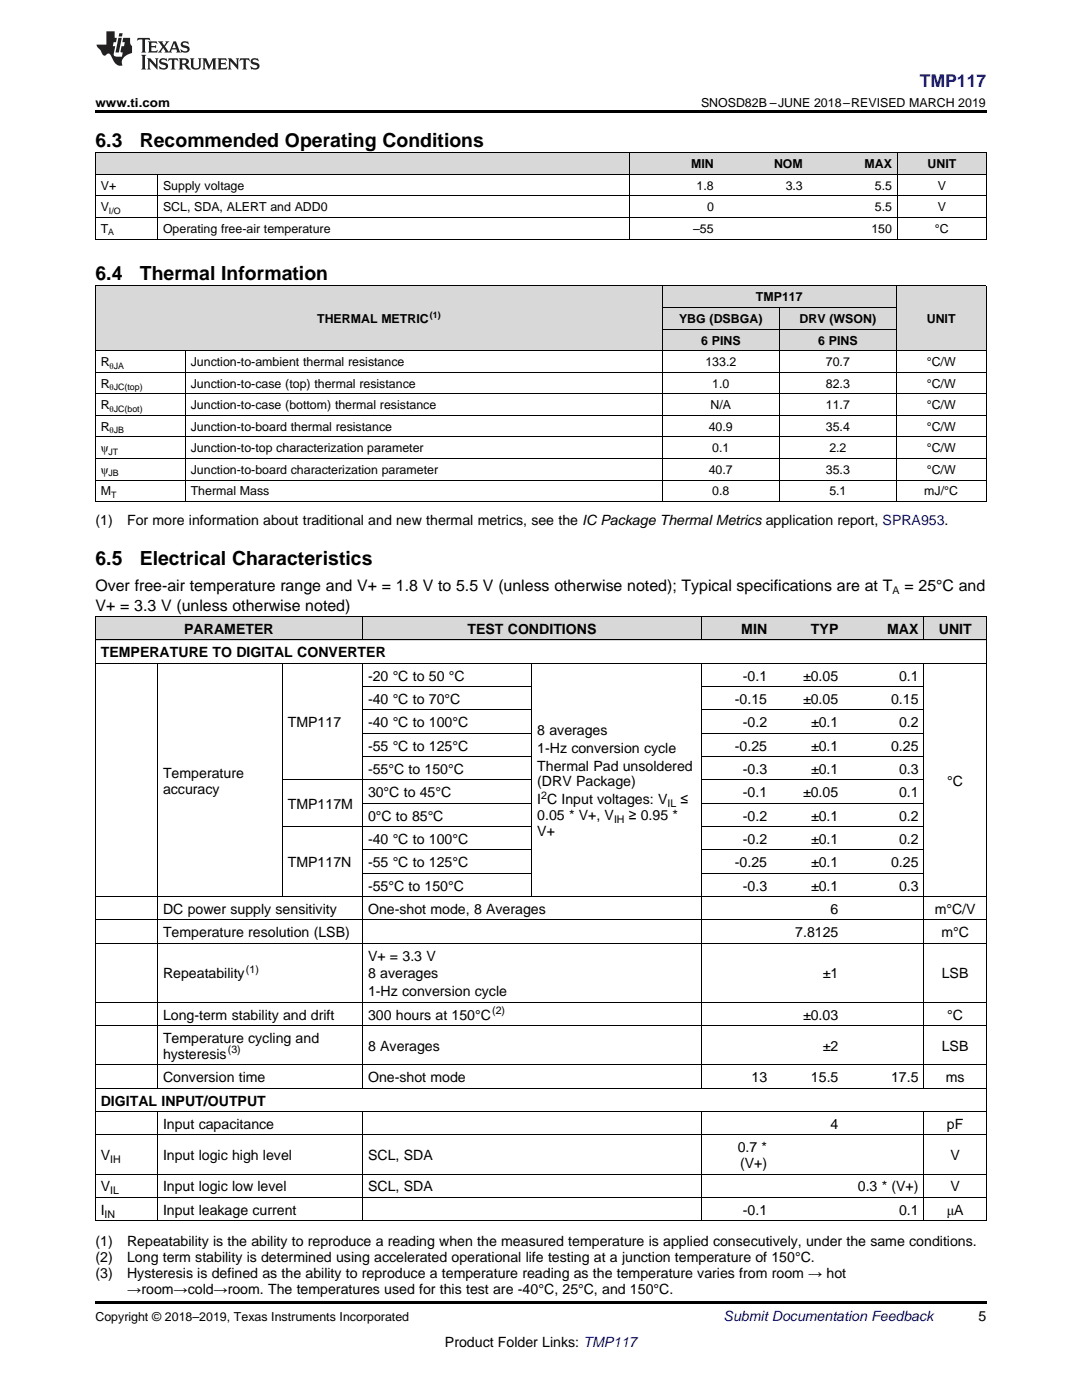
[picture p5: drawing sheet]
<svg xmlns="http://www.w3.org/2000/svg" width="216mm" height="279mm" viewBox="0 0 216 279" stroke-linecap="round" stroke-linejoin="round" font-family="sans-serif">
<defs><g id="words">
<g font-size="3.9">
<text x="19" y="29.3">6.3</text>
<text x="27.9" y="29.3">Recommended Operating Conditions</text>
<text x="19" y="55.8">6.4</text>
<text x="27.9" y="55.8">Thermal Information</text>
<text x="19" y="112.8">6.5</text>
<text x="27.9" y="112.8">Electrical Characteristics</text>
</g>
<text font-size="3.5" fill="#00f" x="183.5" y="17.3">TMP117</text>
<g font-size="3.2">
<text x="19" y="118">Over free-air temperature range and V+ = 1.8 V to 5.5 V (unless otherwise noted); Typical specifications are at T</text>
<text x="180.5" y="118">= 25°C and</text>
<text x="19" y="121.8">V+ = 3.3 V (unless otherwise noted)</text>
</g>
<g font-size="2.8">
<text x="19" y="104.7">(1)</text>
<text x="25.4" y="104.7">For more information about traditional and new thermal metrics, see the IC Package Thermal Metrics application report, SPRA953.</text>
<text x="20.1" y="131.2">TEMPERATURE TO DIGITAL CONVERTER</text>
<text x="36.8" y="126.5">PARAMETER</text>
<text x="93.3" y="126.5">TEST CONDITIONS</text>
<text x="147.9" y="126.5">MIN</text>
<text x="161.8" y="126.5">TYP</text>
<text x="177" y="126.5">MAX</text>
<text x="187.3" y="126.5">UNIT</text>
<text x="73.4" y="135.8">-20 °C to 50 °C</text>
<text x="148.2" y="135.8">-0.1</text>
<text x="160.3" y="135.8">±0.05</text>
<text x="179.4" y="135.8">0.1</text>
<text x="73.4" y="140.5">-40 °C to 70°C</text>
<text x="146.6" y="140.5">-0.15</text>
<text x="160.3" y="140.5">±0.05</text>
<text x="177.8" y="140.5">0.15</text>
<text x="57.4" y="145.1">TMP117</text>
<text x="73.4" y="145.1">-40 °C to 100°C</text>
<text x="73.4" y="149.8">-55 °C to 125°C</text>
<text x="107.2" y="146.6">8 averages</text>
<text x="146.6" y="149.8">-0.25</text>
<text x="148.2" y="145.1">-0.2</text>
<text x="161.9" y="145.1">±0.1</text>
<text x="161.9" y="149.8">±0.1</text>
<text x="177.8" y="149.8">0.25</text>
<text x="179.4" y="145.1">0.2</text>
<text x="32.5" y="155.2">Temperature</text>
<text x="73.4" y="154.4">-55°C to 150°C</text>
<text x="107.2" y="150.2">1-Hz conversion cycle</text>
<text x="107.2" y="153.8">Thermal Pad unsoldered</text>
<text x="148.2" y="154.4">-0.3</text>
<text x="161.9" y="154.4">±0.1</text>
<text x="179.4" y="154.4">0.3</text>
<text x="32.5" y="158.4">accuracy</text>
<text x="57.4" y="161.4">TMP117M</text>
<text x="73.4" y="159.1">30°C to 45°C</text>
<text x="107.2" y="157">(DRV Package)</text>
<text x="107.2" y="160.5">I C Input voltages: V</text>
<text x="135.8" y="160.5">≤</text>
<text x="148.2" y="159.1">-0.1</text>
<text x="160.3" y="159.1">±0.05</text>
<text x="179.4" y="159.1">0.1</text>
<text x="189" y="156.8">°C</text>
<text x="73.4" y="163.8">0°C to 85°C</text>
<text x="107.2" y="163.7">0.05 * V+, V</text>
<text x="107.2" y="166.9">V+</text>
<text x="125.5" y="163.7">≥ 0.95 *</text>
<text x="148.2" y="163.8">-0.2</text>
<text x="161.9" y="163.8">±0.1</text>
<text x="179.4" y="163.8">0.2</text>
<text x="57.4" y="173.1">TMP117N</text>
<text x="73.4" y="168.4">-40 °C to 100°C</text>
<text x="73.4" y="173.1">-55 °C to 125°C</text>
<text x="146.6" y="173.1">-0.25</text>
<text x="148.2" y="168.4">-0.2</text>
<text x="161.9" y="168.4">±0.1</text>
<text x="161.9" y="173.1">±0.1</text>
<text x="177.8" y="173.1">0.25</text>
<text x="179.4" y="168.4">0.2</text>
<text x="73.4" y="177.7">-55°C to 150°C</text>
<text x="148.2" y="177.7">-0.3</text>
<text x="161.9" y="177.7">±0.1</text>
<text x="179.4" y="177.7">0.3</text>
<text x="32.5" y="182.4">DC power supply sensitivity</text>
<text x="73.4" y="182.4">One-shot mode, 8 Averages</text>
<text x="165.7" y="182.4">6</text>
<text x="186.5" y="182.4">m°C/V</text>
<text x="32.5" y="187">Temperature resolution (LSB)</text>
<text x="73.4" y="191.7">V+ = 3.3 V</text>
<text x="158.7" y="187">7.8125</text>
<text x="187.9" y="187">m°C</text>
<text x="32.5" y="195.3">Repeatability</text>
<text x="73.4" y="195.3">8 averages</text>
<text x="164.2" y="195.3">±1</text>
<text x="187.9" y="195.3">LSB</text>
<text x="32.5" y="203.5">Long-term stability and drift</text>
<text x="73.4" y="198.8">1-Hz conversion cycle</text>
<text x="73.4" y="203.5">300 hours at 150°C</text>
<text x="160.3" y="203.5">±0.03</text>
<text x="189" y="203.5">°C</text>
<text x="32.5" y="208.1">Temperature cycling and</text>
<text x="73.4" y="209.7">8 Averages</text>
<text x="164.2" y="209.7">±2</text>
<text x="187.9" y="209.7">LSB</text>
<text x="32.5" y="211.3">hysteresis</text>
<text x="32.5" y="216">Conversion time</text>
<text x="73.4" y="216">One-shot mode</text>
<text x="150" y="216">13</text>
<text x="161.8" y="216">15.5</text>
<text x="177.8" y="216">17.5</text>
<text x="188.7" y="216">ms</text>
<text x="20.1" y="220.6">DIGITAL INPUT/OUTPUT</text>
<text x="32.5" y="225.3">Input capacitance</text>
<text x="165.7" y="225.3">4</text>
<text x="188.9" y="225.3">pF</text>
<text x="20.1" y="231.5">V</text>
<text x="32.5" y="231.5">Input logic high level</text>
<text x="73.4" y="231.5">SCL, SDA</text>
<text x="147.2" y="229.9">0.7 *</text>
<text x="147.7" y="233.1">(V+)</text>
<text x="189.7" y="231.5">V</text>
<text x="20.1" y="237.8">V</text>
<text x="32.5" y="237.8">Input logic low level</text>
<text x="73.4" y="237.8">SCL, SDA</text>
<text x="171.2" y="237.8">0.3 * (V+)</text>
<text x="189.7" y="237.8">V</text>
<text x="20.1" y="242.4">I</text>
<text x="32.5" y="242.4">Input leakage current</text>
<text x="148.2" y="242.4">-0.1</text>
<text x="179.4" y="242.4">0.1</text>
<text x="188.9" y="242.4">μA</text>
<text x="19" y="248.7">(1)</text>
<text x="19" y="251.9">(2)</text>
<text x="25.4" y="248.7">Repeatability is the ability to reproduce a reading when the measured temperature is applied consecutively, under the same conditions.</text>
<text x="25.4" y="251.9">Long term stability is determined using accelerated operational life testing at a junction temperature of 150°C.</text>
<text x="19" y="255.1">(3)</text>
<text x="25.4" y="255.1">Hysteresis is defined as the ability to reproduce a temperature reading as the temperature varies from room → hot</text>
<text x="25.4" y="258.2">→room→cold→room. The temperatures used for this test are -40°C, 25°C, and 150°C.</text>
<text x="195.3" y="263.6">5</text>
<text x="88.8" y="268.9">Product Folder Links: TMP117</text>
</g>
<text font-size="2.8" fill="#0000c8" x="144.4" y="263.6">Submit Documentation Feedback</text>
<g font-size="2.5">
<text x="19" y="21.4">www.ti.com</text>
<text x="139.9" y="21.4">SNOSD82B –JUNE 2018–REVISED MARCH 2019</text>
<text x="137.9" y="33.6">MIN</text>
<text x="154.4" y="33.6">NOM</text>
<text x="172.5" y="33.6">MAX</text>
<text x="185.1" y="33.6">UNIT</text>
<text x="20.1" y="37.9">V+</text>
<text x="32.5" y="37.9">Supply voltage</text>
<text x="139" y="37.9">1.8</text>
<text x="156.8" y="37.9">3.3</text>
<text x="174.6" y="37.9">5.5</text>
<text x="187.1" y="37.9">V</text>
<text x="20.1" y="42.2">V</text>
<text x="20.1" y="46.5">T</text>
<text x="32.5" y="42.2">SCL, SDA, ALERT and ADD0</text>
<text x="32.5" y="46.5">Operating free-air temperature</text>
<text x="138.3" y="46.5">–55</text>
<text x="141.1" y="42.2">0</text>
<text x="173.9" y="46.5">150</text>
<text x="174.6" y="42.2">5.5</text>
<text x="186.5" y="46.5">°C</text>
<text x="187.1" y="42.2">V</text>
<text x="63.3" y="64.5">THERMAL METRIC</text>
<text x="135.5" y="64.5">YBG (DSBGA)</text>
<text x="150.8" y="60.1">TMP117</text>
<text x="159.6" y="64.5">DRV (WSON)</text>
<text x="184.9" y="64.5">UNIT</text>
<text x="139.9" y="68.8">6 PINS</text>
<text x="163.3" y="68.8">6 PINS</text>
<text x="20.1" y="73.1">R</text>
<text x="20.1" y="77.4">R</text>
<text x="38.1" y="73.1">Junction-to-ambient thermal resistance</text>
<text x="38.1" y="77.4">Junction-to-case (top) thermal resistance</text>
<text x="140.8" y="73.1">133.2</text>
<text x="142.1" y="77.4">1.0</text>
<text x="164.8" y="73.1">70.7</text>
<text x="164.8" y="77.4">82.3</text>
<text x="184.9" y="73.1">°C/W</text>
<text x="184.9" y="77.4">°C/W</text>
<text x="20.1" y="81.7">R</text>
<text x="38.1" y="81.7">Junction-to-case (bottom) thermal resistance</text>
<text x="141.8" y="81.7">N/A</text>
<text x="164.8" y="81.7">11.7</text>
<text x="184.9" y="81.7">°C/W</text>
<text x="20.1" y="86">R</text>
<text x="38.1" y="86">Junction-to-board thermal resistance</text>
<text x="141.4" y="86">40.9</text>
<text x="164.8" y="86">35.4</text>
<text x="184.9" y="86">°C/W</text>
<text x="20.1" y="90.3">ψ</text>
<text x="20.1" y="94.6">ψ</text>
<text x="38.1" y="90.3">Junction-to-top characterization parameter</text>
<text x="38.1" y="94.6">Junction-to-board characterization parameter</text>
<text x="141.4" y="94.6">40.7</text>
<text x="142.1" y="90.3">0.1</text>
<text x="164.8" y="94.6">35.3</text>
<text x="165.5" y="90.3">2.2</text>
<text x="184.9" y="90.3">°C/W</text>
<text x="184.9" y="94.6">°C/W</text>
<text x="20.1" y="98.9">M</text>
<text x="38.1" y="98.9">Thermal Mass</text>
<text x="142.1" y="98.9">0.8</text>
<text x="165.5" y="98.9">5.1</text>
<text x="184.4" y="98.9">mJ/°C</text>
<text x="19" y="263.6">Copyright © 2018–2019, Texas Instruments Incorporated</text>
</g>
<g font-size="2.1">
<text x="178.1" y="118.6">A</text>
<text x="108" y="159.4">2</text>
<text x="133.2" y="161.1">IL</text>
<text x="122.5" y="164.3">IH</text>
<text x="49.1" y="194.1">(1)</text>
<text x="98.2" y="202.4">(2)</text>
<text x="45.5" y="210.2">(3)</text>
<text x="22" y="232.1">IH</text>
<text x="22" y="238.3">IL</text>
<text x="20.9" y="243">IN</text>
</g>
<g font-size="1.8">
<text x="21.6" y="47">A</text>
<text x="21.7" y="42.7">I/O</text>
<text x="85.8" y="63.5">(1)</text>
<text x="21.9" y="73.6">θJA</text>
<text x="21.9" y="77.9">θJC(top)</text>
<text x="21.9" y="82.2">θJC(bot)</text>
<text x="21.9" y="86.5">θJB</text>
<text x="21.6" y="90.8">JT</text>
<text x="21.6" y="95.1">JB</text>
<text x="22.2" y="99.4">T</text>
</g>
</g></defs>
<g fill="#d8d8d8">
<path d="M19 123.1h12.5v4.7h-12.5z"/>
<path d="M31.5 123.1h24.9v4.7h-24.9z"/>
<path d="M56.4 123.1h16v4.7h-16z"/>
<path d="M72.4 123.1h33.8v4.7h-33.8z"/>
<path d="M106.2 123.1h33.7v4.7h-33.7z"/>
<path d="M139.9 123.1h14.3v4.7h-14.3z"/>
<path d="M154.2 123.1h14.2v4.7h-14.2z"/>
<path d="M168.4 123.1h16v4.7h-16z"/>
<path d="M184.4 123.1h12.4v4.7h-12.4z"/>
<path d="M19 57.1h18v12.9h-18z"/>
<path d="M37 57.1h95.2v12.9h-95.2z"/>
<path d="M178.9 57.1h17.9v12.9h-17.9z"/>
<path d="M132.2 65.7h23.3v4.3h-23.3z"/>
<path d="M155.5 65.7h23.4v4.3h-23.4z"/>
<path d="M132.2 61.4h23.3v4.3h-23.3z"/>
<path d="M155.5 61.4h23.4v4.3h-23.4z"/>
<path d="M132.2 57.1h23.3v4.3h-23.3z"/>
<path d="M155.5 57.1h23.4v4.3h-23.4z"/>
<path d="M19 30.6h12.5v4.3h-12.5z"/>
<path d="M31.5 30.6h94.2v4.3h-94.2z"/>
<path d="M125.7 30.6h17.8v4.3h-17.8z"/>
<path d="M143.5 30.6h17.8v4.3h-17.8z"/>
<path d="M161.3 30.6h17.8v4.3h-17.8z"/>
<path d="M179.1 30.6h17.7v4.3h-17.7z"/>
</g>
<path d="M19 22h177.8v.5h-177.8zM19 47.7l.2 .1zM125.6 47.7l.1 .1zM179 47.7l.1 .1zM196.7 47.7l.1 .1zM19 100.1l.2 .1zM132.1 100.1l.1 .1zM155.4 100.1l.1 .1zM178.8 100.1l.1 .1zM196.7 100.1l.1 .1zM19 259.7h177.8v.5h-177.8z" fill="#000"/>
<g fill="none" stroke="#000" stroke-width=".2">
<path d="M19 39.1h177.8M19 34.8h177.8M19 30.5h177.8M19.1 30.5v17.3M31.4 34.8v13M125.7 30.5v17.3M179 30.5v17.3M196.8 30.5v17.3M19 57.1h177.8M19 47.7h177.8M19 43.4h177.8M19.1 57.1v43.1"/>
<path d="M132.1 57.1v43.1M178.8 57.1v43.1M196.8 57.1v43.1M19 78.6h177.8M19 74.3h177.8M19 70h177.8M37 70v30.2M132.2 65.7h46.7M132.2 61.4h46.7M155.5 61.4v38.8M19 95.8h177.8M19 91.5h177.8"/>
<path d="M19 87.2h177.8M19 82.9h177.8M19 100.1h177.8M19 123.1h177.8v120.6M19 132.4h177.8M19 127.7h177.8M19.1 123.1v120.6M31.4 132.4v84.8M56.3 132.4v46.6M72.3 123.1v4.7M72.3 132.4v84.8M72.4 137h33.8"/>
<path d="M106.1 132.4v46.6M139.9 123.1v4.7M139.9 132.4v84.8M139.9 137h44.5M184.3 123.1v4.7M184.3 132.4v84.8M56.4 155.7h49.8M72.4 151h33.8M72.4 146.3h33.8M72.4 141.7h33.8M139.9 155.7h44.5M139.9 151h44.5"/>
<path d="M139.9 146.3h44.5M139.9 141.7h44.5M19 178.9h177.8M56.4 165h49.8M72.4 174.3h33.8M72.4 169.6h33.8M72.4 160.3h33.8M139.9 174.3h44.5M139.9 169.6h44.5M139.9 165h44.5M139.9 160.3h44.5M19 188.3h177.8"/>
<path d="M19 183.6h177.8M19 217.2h177.8M19 212.5h177.8M19 204.7h177.8M19 200h177.8M19 239h177.8M19 234.3h177.8M19 226.5h177.8M19 221.8h177.8M31.4 221.9v21.8M72.3 221.9v21.8M139.9 221.9v21.8"/>
<path d="M184.3 221.9v21.8M19 243.6h177.8"/>
</g>
<g fill="#231f20">
<path d="M27.5 7.6l-.1 .5 .4-.2h.6v.1v2.1l-.2 .4h1l-.3-.4v-2.1l.1-.1h.5l.5 .2-.2-.5zM29.5 8.3l.2 .3v1.5l-.2 .4h1.8l.2-.6a1.04 1.04 0 0 1-1.3 .2v-.7h.6l.3 .2v-.6l-.3 .2h-.6v-.6l.8-.1 .4 .3-.2-.5zM31.5 8.3l.9 1.1-.9 1.1h.8l-.2-.2 .5-.7 .4 .7-.2 .2h1.5l-.1-.2 .1-.4h.9l.1 .4-.2 .2h1l-.3-.3-.7-1.9h-.5l-.9 2-.8-1 .9-1h-.8l.1 .3-.3 .5-.4-.6 .2-.2zM34.7 8.6l.4 1h-.7zM36.3 8.4a.63 .63 0 0 0-.2 .7 .63 .63 0 0 0 .6 .4l.6 .2 .1 .2a.75 .75 0 0 1-.7 .4 .75 .75 0 0 1-.6-.5l.1 .7 .1-.1a1.11 1.11 0 0 0 1.5-.6 1.13 1.13 0 0 0-1.2-.8l-.1-.4a1.04 1.04 0 0 1 1.2 .2l-.2-.5-.1 .1-.5-.2zM28.2 10.9l.2 .4v2.2l-.2 .4h1l-.3-.4v-2.2l.3-.4zM29.3 11.6l.3 .4v1.5l-.3 .4h.8l-.2-.4v-1.3l1.5 1.7v-1.9l.2-.4h-.7l.2 .4v.9l-1.1-1.3zM32 11.8a.62 .62 0 0 0-.2 .7 .62 .62 0 0 0 .6 .4l.6 .1 .1 .3a.76 .76 0 0 1-.7 .3 .76 .76 0 0 1-.6-.4l.1 .7 .1-.1a1.11 1.11 0 0 0 1.5-.6 1.13 1.13 0 0 0-1.2-.8l-.1-.4a1.04 1.04 0 0 1 1.2 .2l-.2-.6-.1 .1-.5-.1zM33.7 11.6l-.2 .6a.61 .61 0 0 1 .8-.3v1.6l-.2 .4h.9l-.2-.4v-1.6a.63 .63 0 0 1 .8 .3l-.2-.6zM35.6 11.6l.3 .4v1.5l-.3 .4h1l-.2-.2v-.8l.5 .2a.76 .76 0 0 0 1.2 .7l-1-1a.58 .58 0 0 0 .6-.5 .58 .58 0 0 0-.5-.6zM36.4 11.9h.1a.45 .45 0 0 1 .5 .1 .45 .45 0 0 1 .1 .5l-.7 .2zM37.9 11.6l.2 .2a2.17 2.17 0 0 0 .3 1.9 .99 .99 0 0 0 1.6-.6v-1.1l.2-.4h-.7l.2 .2a1.92 1.92 0 0 1-.2 1.8 .6 .6 0 0 1-.9-.5v-1.1l.2-.4zM40.4 11.6l.2 .4v1.5l-.2 .4h.7l-.2-.4v-1.4l.8 1.8 .8-1.8v1.4l-.2 .4h.9l-.2-.4v-1.5l.2-.4h-.8l-.6 1.5-.6-1.5zM43.4 11.6l.2 .4v1.5l-.2 .4h1.8l.2-.6a1.04 1.04 0 0 1-1.3 .1v-.6h.5l.4 .2v-.6l-.4 .2h-.5v-.7h.8l.3 .3-.1-.6zM45.5 11.6l.2 .4v1.5l-.2 .4h.7l-.2-.4v-1.3l1.5 1.7v-1.9l.2-.4h-.7l.2 .4v.9l-1.1-1.3zM47.9 11.6l-.1 .6a.61 .61 0 0 1 .8-.3v1.6l-.3 .4h1l-.3-.4 .1-1.6a.63 .63 0 0 1 .7 .3l-.1-.6zM50.2 11.8a.62 .62 0 0 0-.2 .7 .62 .62 0 0 0 .6 .4l.6 .1 .2 .3a.76 .76 0 0 1-.8 .3 .76 .76 0 0 1-.6-.4l.1 .7 .2-.1a1.11 1.11 0 0 0 1.5-.6 1.13 1.13 0 0 0-1.3-.8l-.1-.4a1.04 1.04 0 0 1 1.2 .2l-.1-.6-.2 .1-.5-.1z"/>
<path d="M21.2 6.3v2.6h-1.9l.1 .4 .7 .9a.91 .91 0 0 0 1 .8 .56 .56 0 0 1 .5-.3 .56 .56 0 0 1 .5 .3l.4 .8a1.53 1.53 0 0 0 1.9 1.2 1.54 1.54 0 0 1 1-2.1l.9-.3v-1.4a1.52 1.52 0 0 1-.3-1.6h-1.4l-.2 .8h.5l-.2 .8h-.4l-.2 1v.2l.4 .1-.2 .8a1.93 1.93 0 0 1-1.6-.3l.3-1.8h-.5l.2-.8h.4l.2-.8h-.4v-1.3zM23.6 7.6l-.6 2.9h.7l.6-2.9zM23.8 6.6l-.1 .7h.6l.2-.7z"/>
</g>
<use href="#words"/>
</svg>
